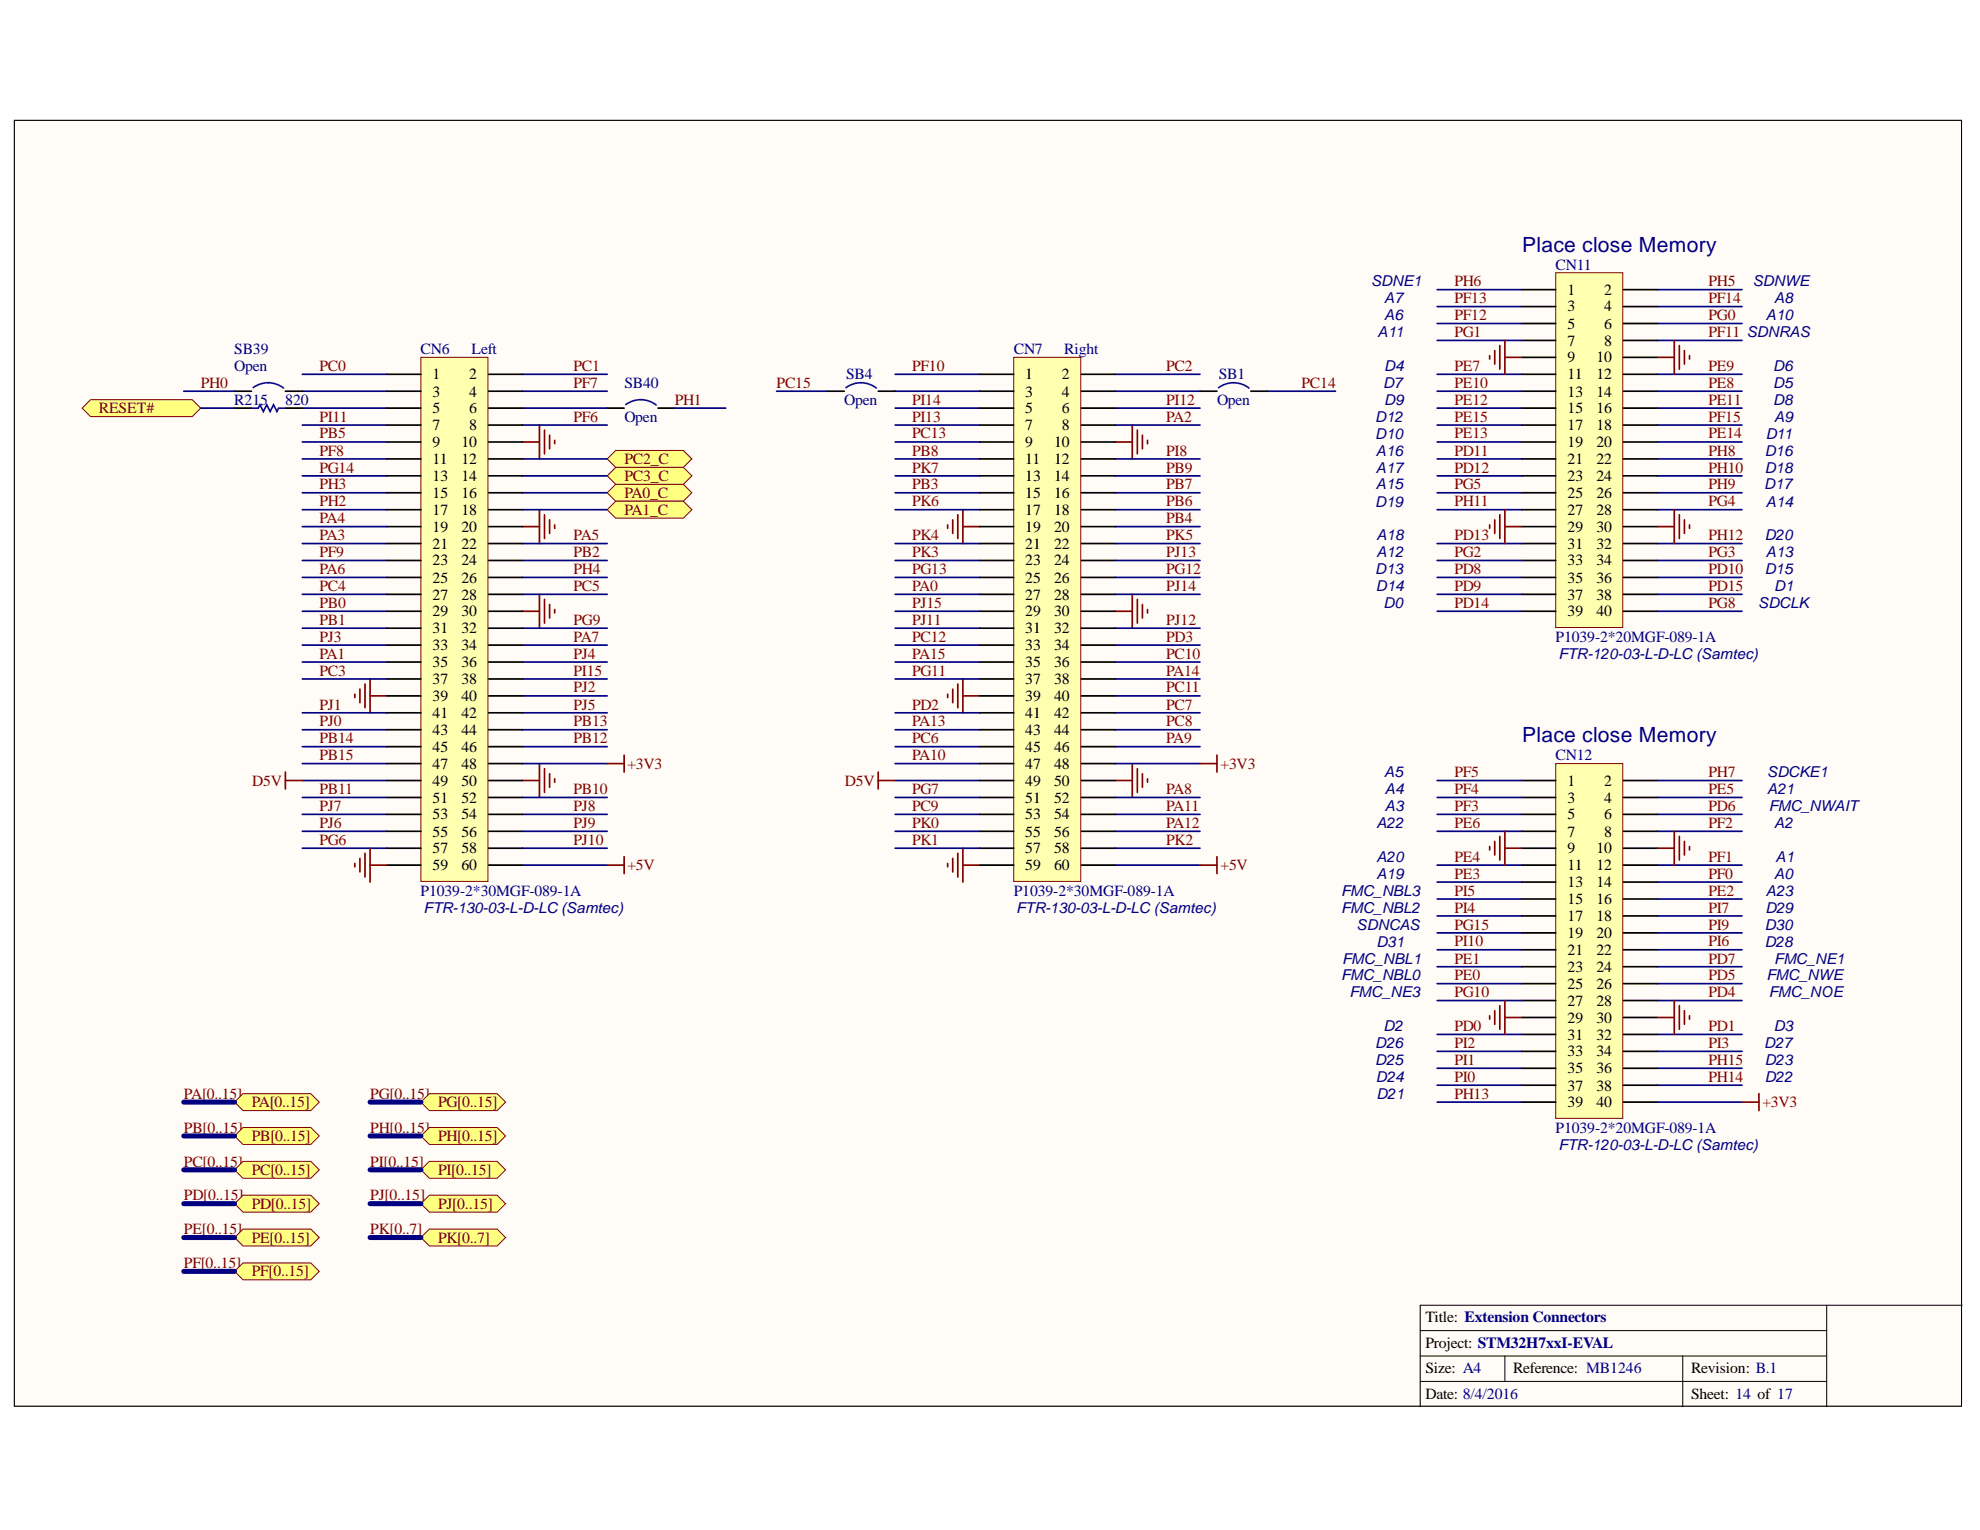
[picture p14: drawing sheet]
<svg xmlns="http://www.w3.org/2000/svg" width="279mm" height="216mm" viewBox="0 0 279 216" stroke-linecap="round" stroke-linejoin="round" font-family="sans-serif">
<defs><g id="words">
<g font-size="3" fill="#000080">
<text x="214.8" y="35.5">Place close Memory</text>
<text x="214.8" y="104.7">Place close Memory</text>
</g>
<g font-size="2.2" fill="#800000">
<text x="205.2" y="40.4">PH6</text>
<text x="241.1" y="40.4">PH5</text>
<text x="205.2" y="45.2">PF12</text>
<text x="205.2" y="42.8">PF13</text>
<text x="205.2" y="47.6">PG1</text>
<text x="241.1" y="42.8">PF14</text>
<text x="241.1" y="47.6">PF11 SDNRAS</text>
<text x="241.1" y="45.2">PG0</text>
<text x="45.1" y="52.3">PC0</text>
<text x="80.9" y="52.3">PC1</text>
<text x="128.7" y="52.3">PF10</text>
<text x="164.6" y="52.3">PC2</text>
<text x="205.2" y="52.3">PE7</text>
<text x="241.1" y="52.3">PE9</text>
<text x="14" y="58.3">RESET#</text>
<text x="28.3" y="54.8">PH0</text>
<text x="45.1" y="59.5">PI11</text>
<text x="80.9" y="59.5">PF6</text>
<text x="80.9" y="54.8">PF7</text>
<text x="95.2" y="57.1">PH1</text>
<text x="109.6" y="54.8">PC15</text>
<text x="128.7" y="57.1">PI14</text>
<text x="128.7" y="59.5">PI13</text>
<text x="164.6" y="59.5">PA2</text>
<text x="164.6" y="57.1">PI12</text>
<text x="183.7" y="54.8">PC14</text>
<text x="205.2" y="59.5">PE15</text>
<text x="205.2" y="54.8">PE10</text>
<text x="205.2" y="57.1">PE12</text>
<text x="241.1" y="54.8">PE8</text>
<text x="241.1" y="57.1">PE11</text>
<text x="241.1" y="59.5">PF15</text>
<text x="45.1" y="61.9">PB5</text>
<text x="45.1" y="64.3">PF8</text>
<text x="88.1" y="65.5">PC2_C</text>
<text x="128.7" y="64.3">PB8</text>
<text x="128.7" y="61.9">PC13</text>
<text x="164.6" y="64.3">PI8</text>
<text x="205.2" y="64.3">PD11</text>
<text x="205.2" y="61.9">PE13</text>
<text x="241.1" y="61.9">PE14</text>
<text x="241.1" y="64.3">PH8</text>
<text x="45.1" y="66.7">PG14</text>
<text x="45.1" y="71.4">PH2</text>
<text x="45.1" y="69.1">PH3</text>
<text x="88.1" y="70.2">PA0_C</text>
<text x="88.1" y="67.9">PC3_C</text>
<text x="128.7" y="69.1">PB3</text>
<text x="128.7" y="71.4">PK6</text>
<text x="128.7" y="66.7">PK7</text>
<text x="164.6" y="71.4">PB6</text>
<text x="164.6" y="69.1">PB7</text>
<text x="164.6" y="66.7">PB9</text>
<text x="205.2" y="66.7">PD12</text>
<text x="205.2" y="69.1">PG5</text>
<text x="205.2" y="71.4">PH11</text>
<text x="241.1" y="71.4">PG4</text>
<text x="241.1" y="69.1">PH9</text>
<text x="241.1" y="66.7">PH10</text>
<text x="45.1" y="73.9">PA4</text>
<text x="45.1" y="76.2">PA3</text>
<text x="80.9" y="76.2">PA5</text>
<text x="88.1" y="72.7">PA1_C</text>
<text x="128.7" y="76.2">PK4</text>
<text x="164.6" y="73.9">PB4</text>
<text x="164.6" y="76.2">PK5</text>
<text x="205.2" y="76.2">PD13</text>
<text x="241.1" y="76.2">PH12</text>
<text x="45.1" y="81.1">PA6</text>
<text x="45.1" y="83.4">PC4</text>
<text x="45.1" y="78.6">PF9</text>
<text x="80.9" y="78.6">PB2</text>
<text x="80.9" y="83.4">PC5</text>
<text x="80.9" y="81.1">PH4</text>
<text x="128.7" y="83.4">PA0</text>
<text x="128.7" y="78.6">PK3</text>
<text x="128.7" y="81.1">PG13</text>
<text x="164.6" y="83.4">PJ14</text>
<text x="164.6" y="78.6">PJ13</text>
<text x="164.6" y="81.1">PG12</text>
<text x="205.2" y="81.1">PD8</text>
<text x="205.2" y="83.4">PD9</text>
<text x="205.2" y="78.6">PG2</text>
<text x="241.1" y="81.1">PD10</text>
<text x="241.1" y="83.4">PD15</text>
<text x="241.1" y="78.6">PG3</text>
<text x="45.1" y="88.1">PB1</text>
<text x="45.1" y="85.8">PB0</text>
<text x="80.9" y="88.1">PG9</text>
<text x="128.7" y="85.8">PJ15</text>
<text x="128.7" y="88.1">PJ11</text>
<text x="164.6" y="88.1">PJ12</text>
<text x="205.2" y="85.8">PD14</text>
<text x="241.1" y="85.8">PG8</text>
<text x="45.1" y="93">PA1</text>
<text x="45.1" y="95.3">PC3</text>
<text x="45.1" y="90.6">PJ3</text>
<text x="80.9" y="90.6">PA7</text>
<text x="80.9" y="93">PJ4</text>
<text x="80.9" y="95.3">PI15</text>
<text x="128.7" y="93">PA15</text>
<text x="128.7" y="90.6">PC12</text>
<text x="128.7" y="95.3">PG11</text>
<text x="164.6" y="95.3">PA14</text>
<text x="164.6" y="93">PC10</text>
<text x="164.6" y="90.6">PD3</text>
<text x="45.1" y="100.1">PJ1</text>
<text x="80.9" y="97.7">PJ2</text>
<text x="80.9" y="100.1">PJ5</text>
<text x="128.7" y="100.1">PD2</text>
<text x="164.6" y="100.1">PC7</text>
<text x="164.6" y="97.7">PC11</text>
<text x="45.1" y="104.9">PB14</text>
<text x="45.1" y="107.2">PB15</text>
<text x="45.1" y="102.5">PJ0</text>
<text x="80.9" y="104.9">PB12</text>
<text x="80.9" y="102.5">PB13</text>
<text x="128.7" y="107.2">PA10</text>
<text x="128.7" y="102.5">PA13</text>
<text x="128.7" y="104.9">PC6</text>
<text x="164.6" y="104.9">PA9</text>
<text x="164.6" y="102.5">PC8</text>
<text x="35.6" y="110.9">D5V</text>
<text x="45.1" y="112.1">PB11</text>
<text x="80.9" y="112.1">PB10</text>
<text x="88.5" y="108.5">+3V3</text>
<text x="119.2" y="110.9">D5V</text>
<text x="128.7" y="112.1">PG7</text>
<text x="164.6" y="112.1">PA8</text>
<text x="172.2" y="108.5">+3V3</text>
<text x="205.2" y="112.1">PF4</text>
<text x="205.2" y="109.7">PF5</text>
<text x="241.1" y="109.7">PH7</text>
<text x="241.1" y="112.1">PE5</text>
<text x="45.1" y="116.8">PJ6</text>
<text x="45.1" y="114.4">PJ7</text>
<text x="45.1" y="119.2">PG6</text>
<text x="80.9" y="116.8">PJ9</text>
<text x="80.9" y="114.4">PJ8</text>
<text x="80.9" y="119.2">PJ10</text>
<text x="128.7" y="114.4">PC9</text>
<text x="128.7" y="116.8">PK0</text>
<text x="128.7" y="119.2">PK1</text>
<text x="164.6" y="114.4">PA11</text>
<text x="164.6" y="116.8">PA12</text>
<text x="164.6" y="119.2">PK2</text>
<text x="205.2" y="116.8">PE6</text>
<text x="205.2" y="114.4">PF3</text>
<text x="241.1" y="114.4">PD6</text>
<text x="241.1" y="116.8">PF2</text>
<text x="88.5" y="122.8">+5V</text>
<text x="172.2" y="122.8">+5V</text>
<text x="205.2" y="124">PE3</text>
<text x="205.2" y="121.6">PE4</text>
<text x="241.1" y="124">PF0</text>
<text x="241.1" y="121.6">PF1</text>
<text x="205.2" y="131.2">PG15</text>
<text x="205.2" y="128.8">PI4</text>
<text x="205.2" y="126.4">PI5</text>
<text x="241.1" y="126.4">PE2</text>
<text x="241.1" y="131.2">PI9</text>
<text x="241.1" y="128.8">PI7</text>
<text x="205.2" y="136">PE1</text>
<text x="205.2" y="133.5">PI10</text>
<text x="241.1" y="136">PD7</text>
<text x="241.1" y="133.5">PI6</text>
<text x="205.2" y="140.7">PG10</text>
<text x="205.2" y="138.3">PE0</text>
<text x="241.1" y="140.7">PD4</text>
<text x="241.1" y="138.3">PD5</text>
<text x="205.2" y="145.5">PD0</text>
<text x="205.2" y="147.9">PI2</text>
<text x="241.1" y="145.5">PD1</text>
<text x="241.1" y="147.9">PI3</text>
<text x="26" y="155.1">PA[0..15]</text>
<text x="52.3" y="155.1">PG[0..15]</text>
<text x="205.2" y="155.1">PH13</text>
<text x="205.2" y="152.6">PI0</text>
<text x="205.2" y="150.3">PI1</text>
<text x="241.1" y="152.6">PH14</text>
<text x="241.1" y="150.3">PH15</text>
<text x="26" y="159.8">PB[0..15]</text>
<text x="35.5" y="156.3">PA[0..15]</text>
<text x="35.5" y="161">PB[0..15]</text>
<text x="52.3" y="159.8">PH[0..15]</text>
<text x="61.8" y="156.3">PG[0..15]</text>
<text x="61.8" y="161">PH[0..15]</text>
<text x="248.7" y="156.3">+3V3</text>
<text x="26" y="164.6">PC[0..15]</text>
<text x="35.5" y="165.8">PC[0..15]</text>
<text x="52.3" y="164.6">PI[0..15]</text>
<text x="61.8" y="165.8">PI[0..15]</text>
<text x="26" y="169.4">PD[0..15]</text>
<text x="35.5" y="170.5">PD[0..15]</text>
<text x="52.3" y="169.4">PJ[0..15]</text>
<text x="61.8" y="170.5">PJ[0..15]</text>
<text x="26" y="174.2">PE[0..15]</text>
<text x="26" y="178.9">PF[0..15]</text>
<text x="35.5" y="175.4">PE[0..15]</text>
<text x="52.3" y="174.2">PK[0..7]</text>
<text x="61.8" y="175.4">PK[0..7]</text>
<text x="35.5" y="180.1">PF[0..15]</text>
</g>
<g font-size="2.2" fill="#000080">
<text x="219.5" y="38">CN11</text>
<text x="33.1" y="50">SB39</text>
<text x="33.1" y="52.3">Open</text>
<text x="59.4" y="50">CN6</text>
<text x="66.5" y="50">Left</text>
<text x="119.4" y="53.5">SB4</text>
<text x="143.1" y="50">CN7</text>
<text x="150.2" y="50">Right</text>
<text x="172" y="53.5">SB1</text>
<text x="33.1" y="57.1">R215</text>
<text x="40.2" y="57.1">820</text>
<text x="88.1" y="54.8">SB40</text>
<text x="88.1" y="59.5">Open</text>
<text x="119.1" y="57.1">Open</text>
<text x="171.7" y="57.1">Open</text>
<text x="219.5" y="90.6">P1039-2*20MGF-089-1A</text>
<text x="219.5" y="107.2">CN12</text>
<text x="59.4" y="126.4">P1039-2*30MGF-089-1A</text>
<text x="143.1" y="126.4">P1039-2*30MGF-089-1A</text>
<text x="219.5" y="159.8">P1039-2*20MGF-089-1A</text>
</g>
<g font-size="2.2">
<text x="221.2" y="41.6">1</text>
<text x="226.4" y="41.6">2</text>
<text x="221.2" y="44">3</text>
<text x="221.2" y="46.4">5</text>
<text x="226.4" y="44">4</text>
<text x="226.4" y="46.4">6</text>
<text x="61.1" y="53.5">1</text>
<text x="66.2" y="53.5">2</text>
<text x="144.7" y="53.5">1</text>
<text x="149.8" y="53.5">2</text>
<text x="221.2" y="48.8">7</text>
<text x="221.2" y="51.1">9</text>
<text x="221.2" y="53.5">11</text>
<text x="225.3" y="51.1">10</text>
<text x="225.3" y="53.5">12</text>
<text x="226.4" y="48.8">8</text>
<text x="61.1" y="56">3</text>
<text x="61.1" y="58.3">5</text>
<text x="66.2" y="56">4</text>
<text x="66.2" y="58.3">6</text>
<text x="144.7" y="56">3</text>
<text x="144.7" y="58.3">5</text>
<text x="149.8" y="56">4</text>
<text x="149.8" y="58.3">6</text>
<text x="221.2" y="56">13</text>
<text x="221.2" y="58.3">15</text>
<text x="225.3" y="56">14</text>
<text x="225.3" y="58.3">16</text>
<text x="61.1" y="60.7">7</text>
<text x="61.1" y="63.1">9</text>
<text x="61.1" y="65.5">11</text>
<text x="65.1" y="63.1">10</text>
<text x="65.1" y="65.5">12</text>
<text x="66.2" y="60.7">8</text>
<text x="144.7" y="60.7">7</text>
<text x="144.7" y="63.1">9</text>
<text x="144.7" y="65.5">11</text>
<text x="148.7" y="63.1">10</text>
<text x="148.7" y="65.5">12</text>
<text x="149.8" y="60.7">8</text>
<text x="221.2" y="60.7">17</text>
<text x="221.2" y="63.1">19</text>
<text x="221.2" y="65.5">21</text>
<text x="225.3" y="60.7">18</text>
<text x="225.3" y="63.1">20</text>
<text x="225.3" y="65.5">22</text>
<text x="61.1" y="67.9">13</text>
<text x="61.1" y="70.2">15</text>
<text x="65.1" y="67.9">14</text>
<text x="65.1" y="70.2">16</text>
<text x="144.7" y="67.9">13</text>
<text x="144.7" y="70.2">15</text>
<text x="148.7" y="67.9">14</text>
<text x="148.7" y="70.2">16</text>
<text x="221.2" y="67.9">23</text>
<text x="221.2" y="70.2">25</text>
<text x="225.3" y="67.9">24</text>
<text x="225.3" y="70.2">26</text>
<text x="61.1" y="72.7">17</text>
<text x="61.1" y="75.1">19</text>
<text x="61.1" y="77.4">21</text>
<text x="65.1" y="72.7">18</text>
<text x="65.1" y="75.1">20</text>
<text x="65.1" y="77.4">22</text>
<text x="144.7" y="72.7">17</text>
<text x="144.7" y="75.1">19</text>
<text x="144.7" y="77.4">21</text>
<text x="148.7" y="72.7">18</text>
<text x="148.7" y="75.1">20</text>
<text x="148.7" y="77.4">22</text>
<text x="221.2" y="72.7">27</text>
<text x="221.2" y="75.1">29</text>
<text x="221.2" y="77.4">31</text>
<text x="225.3" y="72.7">28</text>
<text x="225.3" y="75.1">30</text>
<text x="225.3" y="77.4">32</text>
<text x="61.1" y="79.8">23</text>
<text x="61.1" y="82.2">25</text>
<text x="65.1" y="79.8">24</text>
<text x="65.1" y="82.2">26</text>
<text x="144.7" y="79.8">23</text>
<text x="144.7" y="82.2">25</text>
<text x="148.7" y="79.8">24</text>
<text x="148.7" y="82.2">26</text>
<text x="221.2" y="79.8">33</text>
<text x="221.2" y="82.2">35</text>
<text x="225.3" y="79.8">34</text>
<text x="225.3" y="82.2">36</text>
<text x="61.1" y="84.6">27</text>
<text x="61.1" y="87">29</text>
<text x="61.1" y="89.3">31</text>
<text x="65.1" y="84.6">28</text>
<text x="65.1" y="87">30</text>
<text x="65.1" y="89.3">32</text>
<text x="144.7" y="84.6">27</text>
<text x="144.7" y="87">29</text>
<text x="144.7" y="89.3">31</text>
<text x="148.7" y="84.6">28</text>
<text x="148.7" y="87">30</text>
<text x="148.7" y="89.3">32</text>
<text x="221.2" y="84.6">37</text>
<text x="221.2" y="87">39</text>
<text x="225.3" y="84.6">38</text>
<text x="225.3" y="87">40</text>
<text x="61.1" y="91.8">33</text>
<text x="61.1" y="94.1">35</text>
<text x="65.1" y="91.8">34</text>
<text x="65.1" y="94.1">36</text>
<text x="144.7" y="91.8">33</text>
<text x="144.7" y="94.1">35</text>
<text x="148.7" y="91.8">34</text>
<text x="148.7" y="94.1">36</text>
<text x="61.1" y="96.5">37</text>
<text x="61.1" y="99">39</text>
<text x="61.1" y="101.3">41</text>
<text x="65.1" y="96.5">38</text>
<text x="65.1" y="99">40</text>
<text x="65.1" y="101.3">42</text>
<text x="144.7" y="96.5">37</text>
<text x="144.7" y="99">39</text>
<text x="144.7" y="101.3">41</text>
<text x="148.7" y="96.5">38</text>
<text x="148.7" y="99">40</text>
<text x="148.7" y="101.3">42</text>
<text x="61.1" y="103.7">43</text>
<text x="61.1" y="106.1">45</text>
<text x="65.1" y="103.7">44</text>
<text x="65.1" y="106.1">46</text>
<text x="144.7" y="103.7">43</text>
<text x="144.7" y="106.1">45</text>
<text x="148.7" y="103.7">44</text>
<text x="148.7" y="106.1">46</text>
<text x="61.1" y="108.5">47</text>
<text x="61.1" y="110.9">49</text>
<text x="61.1" y="113.2">51</text>
<text x="65.1" y="108.5">48</text>
<text x="65.1" y="110.9">50</text>
<text x="65.1" y="113.2">52</text>
<text x="144.7" y="108.5">47</text>
<text x="144.7" y="110.9">49</text>
<text x="144.7" y="113.2">51</text>
<text x="148.7" y="108.5">48</text>
<text x="148.7" y="110.9">50</text>
<text x="148.7" y="113.2">52</text>
<text x="221.2" y="110.9">1</text>
<text x="221.2" y="113.2">3</text>
<text x="226.4" y="110.9">2</text>
<text x="226.4" y="113.2">4</text>
<text x="61.1" y="115.6">53</text>
<text x="61.1" y="118.1">55</text>
<text x="65.1" y="115.6">54</text>
<text x="65.1" y="118.1">56</text>
<text x="144.7" y="115.6">53</text>
<text x="144.7" y="118.1">55</text>
<text x="148.7" y="115.6">54</text>
<text x="148.7" y="118.1">56</text>
<text x="221.2" y="115.6">5</text>
<text x="221.2" y="118.1">7</text>
<text x="226.4" y="115.6">6</text>
<text x="226.4" y="118.1">8</text>
<text x="61.1" y="120.4">57</text>
<text x="61.1" y="122.8">59</text>
<text x="65.1" y="120.4">58</text>
<text x="65.1" y="122.8">60</text>
<text x="144.7" y="120.4">57</text>
<text x="144.7" y="122.8">59</text>
<text x="148.7" y="120.4">58</text>
<text x="148.7" y="122.8">60</text>
<text x="221.2" y="120.4">9</text>
<text x="221.2" y="122.8">11</text>
<text x="221.2" y="125.2">13</text>
<text x="225.3" y="120.4">10</text>
<text x="225.3" y="122.8">12</text>
<text x="225.3" y="125.2">14</text>
<text x="221.2" y="127.6">15</text>
<text x="221.2" y="130">17</text>
<text x="225.3" y="127.6">16</text>
<text x="225.3" y="130">18</text>
<text x="221.2" y="132.3">19</text>
<text x="221.2" y="134.7">21</text>
<text x="221.2" y="137.2">23</text>
<text x="225.3" y="132.3">20</text>
<text x="225.3" y="134.7">22</text>
<text x="225.3" y="137.2">24</text>
<text x="221.2" y="139.5">25</text>
<text x="221.2" y="141.9">27</text>
<text x="225.3" y="139.5">26</text>
<text x="225.3" y="141.9">28</text>
<text x="221.2" y="144.3">29</text>
<text x="221.2" y="146.7">31</text>
<text x="221.2" y="149.1">33</text>
<text x="225.3" y="144.3">30</text>
<text x="225.3" y="146.7">32</text>
<text x="225.3" y="149.1">34</text>
<text x="221.2" y="151.4">35</text>
<text x="221.2" y="153.9">37</text>
<text x="225.3" y="151.4">36</text>
<text x="225.3" y="153.9">38</text>
<text x="221.2" y="156.3">39</text>
<text x="225.3" y="156.3">40</text>
<text x="201.2" y="186.6">Title: Extension Connectors</text>
<text x="201.2" y="190.1">Project: STM32H7xxI-EVAL</text>
<text x="201.2" y="193.8">Size: A4</text>
<text x="201.2" y="197.4">Date: 8/4/2016</text>
<text x="213.5" y="193.8">Reference: MB1246</text>
<text x="238.6" y="197.4">Sheet: 14 of 17</text>
<text x="238.6" y="193.8">Revision: B.1</text>
</g>
<g font-size="2.1" fill="#000080">
<text x="193.5" y="40.4">SDNE1</text>
<text x="247.3" y="40.4">SDNWE</text>
<text x="194.4" y="47.6">A11</text>
<text x="195.3" y="45.2">A6</text>
<text x="195.3" y="42.8">A7</text>
<text x="249.2" y="45.2">A10</text>
<text x="250.4" y="42.8">A8</text>
<text x="195.3" y="52.4">D4</text>
<text x="250.2" y="52.4">D6</text>
<text x="194.1" y="59.5">D12</text>
<text x="195.2" y="54.8">D7</text>
<text x="195.3" y="57.1">D9</text>
<text x="250.2" y="54.8">D5</text>
<text x="250.2" y="57.1">D8</text>
<text x="250.4" y="59.5">A9</text>
<text x="194.1" y="62">D10</text>
<text x="194.1" y="64.3">A16</text>
<text x="249" y="64.3">D16</text>
<text x="249.2" y="62">D11</text>
<text x="194.1" y="71.5">D19</text>
<text x="194.1" y="66.7">A17</text>
<text x="194.1" y="69.1">A15</text>
<text x="248.9" y="69.1">D17</text>
<text x="249" y="66.7">D18</text>
<text x="249.2" y="71.5">A14</text>
<text x="194.2" y="76.2">A18</text>
<text x="249" y="76.2">D20</text>
<text x="194.1" y="81.1">D13</text>
<text x="194.1" y="83.4">D14</text>
<text x="194.2" y="78.6">A12</text>
<text x="249" y="81.1">D15</text>
<text x="249.2" y="78.6">A13</text>
<text x="250.4" y="83.4">D1</text>
<text x="195.2" y="85.8">D0</text>
<text x="248.1" y="85.8">SDCLK</text>
<text x="219.9" y="93">FTR-120-03-L-D-LC (Samtec)</text>
<text x="195.3" y="109.7">A5</text>
<text x="195.4" y="112.1">A4</text>
<text x="249.4" y="112.1">A21</text>
<text x="249.4" y="109.7">SDCKE1</text>
<text x="194.2" y="116.9">A22</text>
<text x="195.4" y="114.4">A3</text>
<text x="249.6" y="114.4">FMC_NWAIT</text>
<text x="250.4" y="116.9">A2</text>
<text x="194.2" y="124">A19</text>
<text x="194.2" y="121.6">A20</text>
<text x="250.4" y="124">A0</text>
<text x="250.5" y="121.6">A1</text>
<text x="59.8" y="128.8">FTR-130-03-L-D-LC (Samtec)</text>
<text x="143.4" y="128.8">FTR-130-03-L-D-LC (Samtec)</text>
<text x="189.2" y="128.8">FMC_NBL2</text>
<text x="189.2" y="126.4">FMC_NBL3</text>
<text x="191.4" y="131.2">SDNCAS</text>
<text x="249" y="131.2">D30</text>
<text x="249.1" y="128.8">D29</text>
<text x="249.2" y="126.4">A23</text>
<text x="189.4" y="136">FMC_NBL1</text>
<text x="194.2" y="133.6">D31</text>
<text x="249" y="133.6">D28</text>
<text x="250.4" y="136">FMC_NE1</text>
<text x="189.2" y="138.3">FMC_NBL0</text>
<text x="190.4" y="140.7">FMC_NE3</text>
<text x="249.3" y="138.3">FMC_NWE</text>
<text x="249.6" y="140.7">FMC_NOE</text>
<text x="194.1" y="147.9">D26</text>
<text x="195.2" y="145.5">D2</text>
<text x="248.9" y="147.9">D27</text>
<text x="250.3" y="145.5">D3</text>
<text x="194.1" y="150.3">D25</text>
<text x="194.1" y="152.7">D24</text>
<text x="194.2" y="155.1">D21</text>
<text x="249" y="152.7">D22</text>
<text x="249" y="150.3">D23</text>
<text x="219.9" y="162.3">FTR-120-03-L-D-LC (Samtec)</text>
</g>
</g></defs>
<path d="M2 17h274.8v181.4h-274.8z" fill="#fffcf8" stroke="#000" stroke-width=".14"/>
<path d="M200.4 187.8h57.4M200.4 191.3h57.4M200.4 194.9h57.4M212.4 191.3v3.6M237.5 191.3v7.2M257.8 184.2v14.3M276.9 184.2h-76.5v14.3" fill="none" stroke="#000" stroke-width=".14"/>
<path d="M219.5 38.5h9.5v50h-9.5z" fill="#ffffb0" stroke="#800000" stroke-width=".14"/>
<g fill="none" stroke="#000" stroke-width=".24">
<path d="M214.7 40.9h4.8M214.7 43.3h4.8M214.7 45.7h4.8M214.7 48h4.8M214.7 50.4h4.8M214.7 52.8h4.8M214.7 55.2h4.8M214.7 57.6h4.8M214.7 60h4.8M229.1 40.9h4.8M229.1 43.3h4.8M229.1 45.7h4.8"/>
<path d="M229.1 48h4.8M229.1 50.4h4.8M229.1 52.8h4.8M229.1 55.2h4.8M229.1 57.6h4.8M229.1 60h4.8M214.7 62.4h4.8M214.7 64.8h4.8M214.7 67.1h4.8M214.7 69.5h4.8M214.7 71.9h4.8M214.7 74.3h4.8"/>
<path d="M214.7 76.7h4.8M214.7 79.1h4.8M229.1 62.4h4.8M229.1 64.8h4.8M229.1 67.1h4.8M229.1 69.5h4.8M229.1 71.9h4.8M229.1 74.3h4.8M229.1 76.7h4.8M229.1 79.1h4.8M214.7 81.5h4.8M214.7 83.9h4.8"/>
<path d="M214.7 86.3h4.8M229.1 81.5h4.8M229.1 83.9h4.8M229.1 86.3h4.8"/>
</g>
<path d="M219.5 107.8h9.5v50h-9.5z" fill="#ffffb0" stroke="#800000" stroke-width=".14"/>
<g fill="none" stroke="#000" stroke-width=".24">
<path d="M214.7 110.1h4.8M214.7 112.5h4.8M214.7 114.9h4.8M214.7 117.3h4.8M214.7 119.7h4.8M229.1 110.1h4.8M229.1 112.5h4.8M229.1 114.9h4.8M229.1 117.3h4.8M229.1 119.7h4.8M214.7 122.1h4.8M214.7 124.5h4.8"/>
<path d="M214.7 126.9h4.8M214.7 129.2h4.8M214.7 131.6h4.8M214.7 134h4.8M214.7 136.4h4.8M214.7 138.8h4.8M229.1 122.1h4.8M229.1 124.5h4.8M229.1 126.9h4.8M229.1 129.2h4.8M229.1 131.6h4.8M229.1 134h4.8"/>
<path d="M229.1 136.4h4.8M229.1 138.8h4.8M214.7 141.2h4.8M214.7 143.6h4.8M214.7 146h4.8M214.7 148.4h4.8M214.7 150.7h4.8M214.7 153.1h4.8M214.7 155.5h4.8M229.1 141.2h4.8M229.1 143.6h4.8M229.1 146h4.8"/>
<path d="M229.1 148.4h4.8M229.1 150.7h4.8M229.1 153.1h4.8M229.1 155.5h4.8"/>
</g>
<path d="M33.1 155.5l1.2-1.2h9.6l1.2 1.2-1.2 1.2h-9.6z" fill-rule="evenodd" fill="#ffff80" stroke="#800000" stroke-width=".14"/>
<path d="M25.9 155.5h7.2" fill="none" stroke="#000080" stroke-width=".72"/>
<path d="M33.1 160.3l1.2-1.2h9.6l1.2 1.2-1.2 1.2h-9.6z" fill-rule="evenodd" fill="#ffff80" stroke="#800000" stroke-width=".14"/>
<path d="M25.9 160.3h7.2" fill="none" stroke="#000080" stroke-width=".72"/>
<path d="M33.1 165.1l1.2-1.2h9.6l1.2 1.2-1.2 1.2h-9.6z" fill-rule="evenodd" fill="#ffff80" stroke="#800000" stroke-width=".14"/>
<path d="M25.9 165.1h7.2" fill="none" stroke="#000080" stroke-width=".72"/>
<path d="M33.1 169.9l1.2-1.2h9.6l1.2 1.2-1.2 1.1h-9.6z" fill-rule="evenodd" fill="#ffff80" stroke="#800000" stroke-width=".14"/>
<path d="M25.9 169.9h7.2" fill="none" stroke="#000080" stroke-width=".72"/>
<path d="M33.1 174.6l1.2-1.2h9.6l1.2 1.2-1.2 1.2h-9.6z" fill-rule="evenodd" fill="#ffff80" stroke="#800000" stroke-width=".14"/>
<path d="M25.9 174.6h7.2" fill="none" stroke="#000080" stroke-width=".72"/>
<path d="M33.1 179.4l1.2-1.2h9.6l1.2 1.2-1.2 1.2h-9.6z" fill-rule="evenodd" fill="#ffff80" stroke="#800000" stroke-width=".14"/>
<path d="M25.9 179.4h7.2" fill="none" stroke="#000080" stroke-width=".72"/>
<path d="M59.4 155.5l1.2-1.2h9.5l1.2 1.2-1.2 1.2h-9.5z" fill-rule="evenodd" fill="#ffff80" stroke="#800000" stroke-width=".14"/>
<path d="M52.2 155.5h7.2" fill="none" stroke="#000080" stroke-width=".72"/>
<path d="M59.4 160.3l1.2-1.2h9.5l1.2 1.2-1.2 1.2h-9.5z" fill-rule="evenodd" fill="#ffff80" stroke="#800000" stroke-width=".14"/>
<path d="M52.2 160.3h7.2" fill="none" stroke="#000080" stroke-width=".72"/>
<path d="M59.4 165.1l1.2-1.2h9.5l1.2 1.2-1.2 1.2h-9.5z" fill-rule="evenodd" fill="#ffff80" stroke="#800000" stroke-width=".14"/>
<path d="M52.2 165.1h7.2" fill="none" stroke="#000080" stroke-width=".72"/>
<path d="M59.4 169.9l1.2-1.2h9.5l1.2 1.2-1.2 1.1h-9.5z" fill-rule="evenodd" fill="#ffff80" stroke="#800000" stroke-width=".14"/>
<path d="M52.2 169.9h7.2" fill="none" stroke="#000080" stroke-width=".72"/>
<path d="M59.4 174.6l1.2-1.2h9.5l1.2 1.2-1.2 1.2h-9.5z" fill-rule="evenodd" fill="#ffff80" stroke="#800000" stroke-width=".14"/>
<path d="M52.2 174.6h7.2" fill="none" stroke="#000080" stroke-width=".72"/>
<g fill="none" stroke="#800000" stroke-width=".24">
<path d="M76.1 60v4.8M159.8 60v4.8M210.2 50.2v.5M210.9 49.5v1.9M211.6 48.8v3.3M212.4 48v4.8M212.4 50.4h2.3M233.9 50.4h2.4M236.3 48v4.8M237 48.8v3.3M237.7 49.5v1.9M238.4 50.2v.5"/>
<path d="M73.7 74.3h2.4M73.7 62.4h2.4M76.1 71.9v4.8M76.8 60.7v3.3M76.8 72.6v3.4M77.6 61.4v1.9M77.6 73.4v1.9M78.3 62.1v.5M78.3 74.1v.5M133.7 74.1v.5M134.4 73.4v1.9M135.2 72.6v3.4"/>
<path d="M135.9 74.3h2.4M135.9 71.9v4.8M157.4 62.4h2.4M160.5 60.7v3.3M161.2 61.4v1.9M161.9 62.1v.5M210.2 74.1v.5M210.9 73.4v1.9M211.6 72.6v3.4M212.4 74.3h2.3M212.4 71.9v4.8M233.9 74.3h2.4"/>
<path d="M236.3 71.9v4.8M237 72.6v3.4M237.7 73.4v1.9M238.4 74.1v.5M50.1 98v.4M50.8 97.2v2M51.5 96.5v3.4M52.2 95.8v4.8M52.2 98.2h2.4M73.7 86.3h2.4M76.1 83.9v4.7M76.8 84.6v3.3"/>
<path d="M77.6 85.3v1.9M78.3 86v.5M133.7 98v.4M134.4 97.2v2M135.2 96.5v3.4M135.9 98.2h2.4M135.9 95.8v4.8M157.4 86.3h2.4M159.8 83.9v4.7M160.5 84.6v3.3M161.2 85.3v1.9M161.9 86v.5"/>
<path d="M40.3 110.1h2.4M40.3 108.9v2.4M73.7 110.1h2.4M76.1 107.8v4.7M76.8 108.5v3.3M77.6 109.2v1.9M78.3 109.9v.5M85.7 107.8h2.4M88.1 106.6v2.3M123.9 110.1h2.4M123.9 108.9v2.4M135.9 119.7v4.8"/>
<path d="M157.4 110.1h2.4M159.8 107.8v4.7M160.5 108.5v3.3M161.2 109.2v1.9M161.9 109.9v.5M169.3 107.8h2.4M171.7 106.6v2.3M210.2 119.5v.4M210.9 118.7v1.9M211.6 118v3.4M212.4 117.3v4.8M212.4 119.7h2.3"/>
<path d="M233.9 119.7h2.4M236.3 117.3v4.8M237 118v3.4M237.7 118.7v1.9M238.4 119.5v.4M133.7 121.8v.5M134.4 121.1v1.9M135.2 120.4v3.4M135.9 122.1h2.4M210.2 143.3v.5M210.9 142.6v1.9M211.6 141.9v3.4"/>
<path d="M212.4 141.2v4.8M212.4 143.6h2.3M233.9 143.6h2.4M236.3 141.2v4.8M237 141.9v3.4M237.7 142.6v1.9M238.4 143.3v.5M245.8 155.5h2.4M248.2 154.3v2.4"/>
</g>
<g fill="none" stroke="#000080" stroke-width=".24">
<path d="M25.9 55.2h7.2M42.7 55.2h11.9M42.7 57.6h11.9M42.7 60h11.9M73.7 55.2h12M73.7 57.6h12M73.7 60h12M73.7 52.8h12M95.2 57.6h7.2M109.6 55.2h7.2M126.3 55.2h12M126.3 57.6h12"/>
<path d="M126.3 60h12M157.4 55.2h11.9M157.4 57.6h11.9M157.4 60h11.9M157.4 52.8h11.9M178.9 55.2h9.6M202.8 55.2h11.9M202.8 57.6h11.9M202.8 60h11.9M202.8 52.8h11.9M202.8 43.3h11.9M202.8 45.7h11.9"/>
<path d="M202.8 48h11.9M202.8 40.9h11.9M233.9 55.2h11.9M233.9 57.6h11.9M233.9 60h11.9M233.9 52.8h11.9M233.9 43.3h11.9M233.9 45.7h11.9M233.9 48h11.9M233.9 40.9h11.9M42.7 62.4h11.9M42.7 67.1h11.9"/>
<path d="M42.7 71.9h11.9M42.7 76.7h11.9M42.7 79.1h11.9M42.7 64.8h11.9M42.7 69.5h11.9M73.7 67.1h12M73.7 71.9h12M73.7 76.7h12M73.7 79.1h12M73.7 64.8h12M73.7 69.5h12M126.3 62.4h12"/>
<path d="M126.3 67.1h12M126.3 71.9h12M126.3 76.7h12M126.3 79.1h12M126.3 64.8h12M126.3 69.5h12M157.4 67.1h11.9M157.4 71.9h11.9M157.4 76.7h11.9M157.4 79.1h11.9M157.4 64.8h11.9M157.4 69.5h11.9"/>
<path d="M157.4 74.3h11.9M202.8 62.4h11.9M202.8 67.1h11.9M202.8 71.9h11.9M202.8 76.7h11.9M202.8 79.1h11.9M202.8 64.8h11.9M202.8 69.5h11.9M233.9 62.4h11.9M233.9 67.1h11.9M233.9 71.9h11.9M233.9 76.7h11.9"/>
<path d="M233.9 79.1h11.9M233.9 64.8h11.9M233.9 69.5h11.9M42.7 81.5h11.9M42.7 83.9h11.9M42.7 86.3h11.9M42.7 88.6h11.9M42.7 91h11.9M42.7 93.4h11.9M42.7 95.8h11.9M73.7 81.5h12M73.7 83.9h12"/>
<path d="M73.7 88.6h12M73.7 91h12M73.7 93.4h12M73.7 95.8h12M73.7 98.2h12M126.3 81.5h12M126.3 83.9h12M126.3 86.3h12M126.3 88.6h12M126.3 91h12M126.3 93.4h12M126.3 95.8h12"/>
<path d="M157.4 81.5h11.9M157.4 83.9h11.9M157.4 88.6h11.9M157.4 91h11.9M157.4 93.4h11.9M157.4 95.8h11.9M157.4 98.2h11.9M202.8 81.5h11.9M202.8 83.9h11.9M202.8 86.3h11.9M233.9 81.5h11.9M233.9 83.9h11.9"/>
<path d="M233.9 86.3h11.9M42.7 100.6h11.9M42.7 103h11.9M42.7 105.4h11.9M42.7 107.8h11.9M42.7 110.1h11.9M42.7 112.5h11.9M42.7 114.9h11.9M42.7 117.3h11.9M42.7 119.7h11.9M73.7 100.6h12M73.7 103h12"/>
<path d="M73.7 105.4h12M73.7 107.8h12M73.7 112.5h12M73.7 114.9h12M126.3 100.6h12M126.3 103h12M126.3 105.4h12M126.3 107.8h12M126.3 110.1h12M126.3 112.5h12M126.3 114.9h12M126.3 119.7h12"/>
<path d="M157.4 100.6h11.9M157.4 103h11.9M157.4 105.4h11.9M157.4 107.8h11.9M157.4 112.5h11.9M157.4 114.9h11.9M157.4 117.3h11.9M157.4 119.7h11.9M202.8 110.1h11.9M202.8 112.5h11.9M202.8 114.9h11.9M202.8 117.3h11.9"/>
<path d="M233.9 110.1h11.9M233.9 112.5h11.9M233.9 114.9h11.9M233.9 117.3h11.9M73.7 122.1h12M157.4 122.1h11.9M202.8 122.1h11.9M202.8 124.5h11.9M202.8 126.9h11.9M202.8 129.2h11.9M202.8 131.6h11.9M202.8 134h11.9"/>
<path d="M202.8 136.4h11.9M202.8 138.8h11.9M233.9 122.1h11.9M233.9 124.5h11.9M233.9 126.9h11.9M233.9 129.2h11.9M233.9 131.6h11.9M233.9 134h11.9M233.9 136.4h11.9M233.9 138.8h11.9M202.8 141.2h11.9M202.8 146h11.9"/>
<path d="M202.8 148.4h11.9M202.8 150.7h11.9M202.8 153.1h11.9M202.8 155.5h11.9M233.9 141.2h11.9M233.9 146h11.9M233.9 148.4h11.9M233.9 150.7h11.9M233.9 153.1h11.9M233.9 155.5h11.9"/>
</g>
<path d="M35.7 54.7a3.5 3.5 0 0 1 4.3 .1M88.3 57.1a3.5 3.5 0 0 1 4.3 0" fill="none" stroke="#00f" stroke-width=".24"/>
<path d="M33.1 55.2h2.4M40.3 55.2h2.4M85.7 57.6h2.4M92.9 57.6h2.3" fill="none" stroke="#000" stroke-width=".24"/>
<path d="M59.4 50.4h9.5v74h-9.5z" fill="#ffffb0" stroke="#800000" stroke-width=".14"/>
<g fill="none" stroke="#000" stroke-width=".24">
<path d="M54.6 52.8h4.8M54.6 55.2h4.8M54.6 57.6h4.8M54.6 60h4.8M69 52.8h4.7M69 55.2h4.7M69 57.6h4.7M69 60h4.7M54.6 62.4h4.8M54.6 64.8h4.8M54.6 67.1h4.8M54.6 69.5h4.8"/>
<path d="M54.6 71.9h4.8M54.6 74.3h4.8M54.6 76.7h4.8M54.6 79.1h4.8M69 62.4h4.7M69 64.8h4.7M69 67.1h4.7M69 69.5h4.7M69 71.9h4.7M69 74.3h4.7M69 76.7h4.7M69 79.1h4.7"/>
<path d="M54.6 81.5h4.8M54.6 83.9h4.8M54.6 86.3h4.8M54.6 88.6h4.8M54.6 91h4.8M54.6 93.4h4.8M54.6 95.8h4.8M54.6 98.2h4.8M69 81.5h4.7M69 83.9h4.7M69 86.3h4.7M69 88.6h4.7"/>
<path d="M69 91h4.7M69 93.4h4.7M69 95.8h4.7M69 98.2h4.7M54.6 100.6h4.8M54.6 103h4.8M54.6 105.4h4.8M54.6 107.8h4.8M54.6 110.1h4.8M54.6 112.5h4.8M54.6 114.9h4.8M54.6 117.3h4.8"/>
<path d="M54.6 119.7h4.8M69 100.6h4.7M69 103h4.7M69 105.4h4.7M69 107.8h4.7M69 110.1h4.7M69 112.5h4.7M69 114.9h4.7M69 117.3h4.7M69 119.7h4.7M54.6 122.1h4.8M69 122.1h4.7"/>
</g>
<path d="M143 50.4h9.5v74h-9.5z" fill="#ffffb0" stroke="#800000" stroke-width=".14"/>
<g fill="none" stroke="#000" stroke-width=".24">
<path d="M138.3 52.8h4.7M138.3 55.2h4.7M138.3 57.6h4.7M138.3 60h4.7M152.6 52.8h4.8M152.6 55.2h4.8M152.6 57.6h4.8M152.6 60h4.8M138.3 62.4h4.7M138.3 64.8h4.7M138.3 67.1h4.7M138.3 69.5h4.7"/>
<path d="M138.3 71.9h4.7M138.3 74.3h4.7M138.3 76.7h4.7M138.3 79.1h4.7M152.6 62.4h4.8M152.6 64.8h4.8M152.6 67.1h4.8M152.6 69.5h4.8M152.6 71.9h4.8M152.6 74.3h4.8M152.6 76.7h4.8M152.6 79.1h4.8"/>
<path d="M138.3 81.5h4.7M138.3 83.9h4.7M138.3 86.3h4.7M138.3 88.6h4.7M138.3 91h4.7M138.3 93.4h4.7M138.3 95.8h4.7M138.3 98.2h4.7M152.6 81.5h4.8M152.6 83.9h4.8M152.6 86.3h4.8M152.6 88.6h4.8"/>
<path d="M152.6 91h4.8M152.6 93.4h4.8M152.6 95.8h4.8M152.6 98.2h4.8M138.3 100.6h4.7M138.3 103h4.7M138.3 105.4h4.7M138.3 107.8h4.7M138.3 110.1h4.7M138.3 112.5h4.7M138.3 114.9h4.7M138.3 117.3h4.7"/>
<path d="M138.3 119.7h4.7M152.6 100.6h4.8M152.6 103h4.8M152.6 105.4h4.8M152.6 107.8h4.8M152.6 110.1h4.8M152.6 112.5h4.8M152.6 114.9h4.8M152.6 117.3h4.8M152.6 119.7h4.8M138.3 122.1h4.7M152.6 122.1h4.8"/>
</g>
<path d="M85.7 122.1h2.4M88.1 120.9v2.4M169.3 122.1h2.4M171.7 120.9v2.4" fill="none" stroke="#800000" stroke-width=".24"/>
<path d="M11.6 57.6l1.2-1.2h14.3l1.2 1.2-1.2 1.2h-14.3z" fill-rule="evenodd" fill="#ffff80" stroke="#800000" stroke-width=".14"/>
<path d="M33.1 57.6h2.4M40.3 57.6h2.4" fill="none" stroke="#000" stroke-width=".24"/>
<path d="M35.5 57.6h.9l.3-.5 .5 1 .4-1 .5 1 .5-1 .5 1 .2-.5h1" fill="none" stroke="#00f" stroke-width=".24"/>
<path d="M28.3 57.6h4.8" fill="none" stroke="#000080" stroke-width=".24"/>
<g fill="#ffff80" stroke="#800000" stroke-width=".14">
<path d="M85.7 69.5l1.2-1.2h9.5l1.2 1.2-1.2 1.2h-9.5z" fill-rule="evenodd"/>
<path d="M85.7 71.9l1.2-1.2h9.5l1.2 1.2-1.2 1.2h-9.5z" fill-rule="evenodd"/>
<path d="M85.7 64.8l1.2-1.2h9.5l1.2 1.2-1.2 1.2h-9.5z" fill-rule="evenodd"/>
<path d="M85.7 67.1l1.2-1.1h9.5l1.2 1.1-1.2 1.2h-9.5z" fill-rule="evenodd"/>
</g>
<path d="M42.7 52.8h11.9M126.3 52.8h12M42.7 74.3h11.9M73.7 119.7h12M73.7 117.3h12M126.3 117.3h12" fill="none" stroke="#000080" stroke-width=".24"/>
<path d="M52.2 119.7v4.8M50.1 121.8v.5M50.8 121.1v1.9M51.5 120.4v3.4M52.2 122.1h2.4" fill="none" stroke="#800000" stroke-width=".24"/>
<path d="M119.4 54.7a3.5 3.5 0 0 1 4.3 .1M172 54.7a3.5 3.5 0 0 1 4.2 .1" fill="none" stroke="#00f" stroke-width=".24"/>
<path d="M116.8 55.2h2.3M123.9 55.2h2.4M169.3 55.2h2.4M176.5 55.2h2.4" fill="none" stroke="#000" stroke-width=".24"/>
<use href="#words"/>
</svg>
